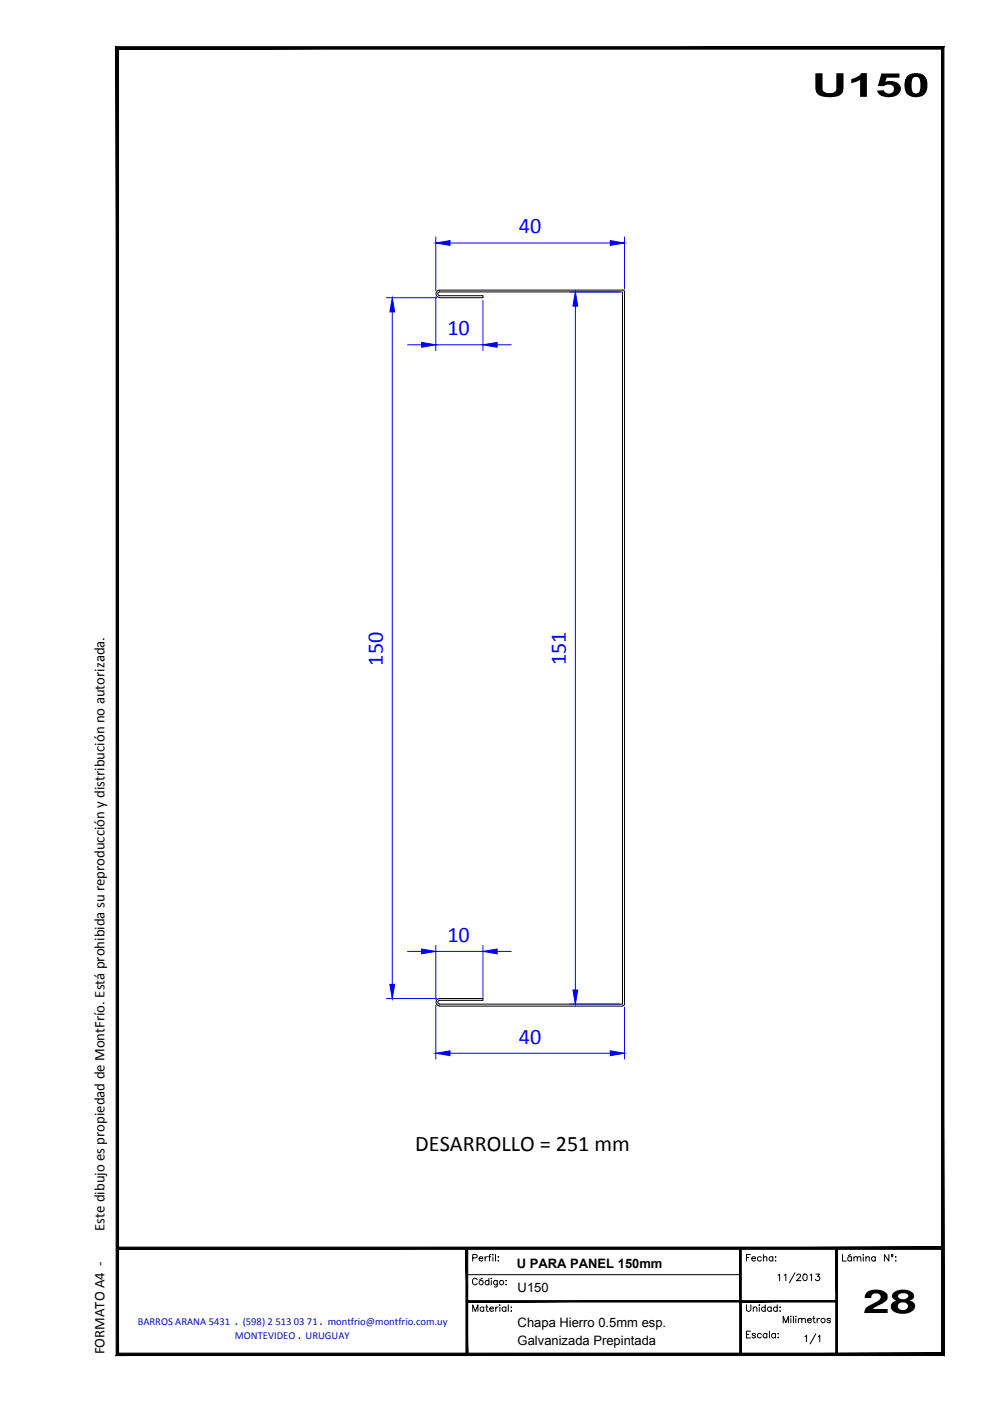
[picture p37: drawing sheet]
<svg xmlns="http://www.w3.org/2000/svg" width="210mm" height="297mm" viewBox="0 0 210 297" stroke-linecap="round" stroke-linejoin="round" font-family="sans-serif">
<defs><g id="words">
<g font-size="4.7" fill="#00f">
<text x="110" y="49.4">40</text>
<text x="94.9" y="71.1">10</text>
<text x="81.1" y="141.1" transform="rotate(-90 81.1 141.1)">150</text>
<text x="120" y="141.1" transform="rotate(-90 120 141.1)">151</text>
<text x="94.9" y="199.6">10</text>
<text x="110" y="221.3">40</text>
</g>
<text font-size="4.7" x="88" y="244.1">DESARROLLO = 251 mm</text>
<g font-size="3.1">
<text x="22.1" y="261" transform="rotate(-90 22.1 261)">Este dibujo es propiedad de MontFrío. Está prohibida su reproducción y distribución no autorizada.</text>
<text x="22.1" y="287.1" transform="rotate(-90 22.1 287.1)">FORMATO A4 -</text>
</g>
<g font-size="2.8">
<text x="109.6" y="268.8">U PARA PANEL 150mm</text>
<text x="109.8" y="273.9">U150</text>
<text x="109.8" y="281.3">Chapa Hierro 0.5mm esp.</text>
<text x="109.8" y="285.1">Galvanizada Prepintada</text>
</g>
<g font-size="2.2" fill="#0012ba">
<text x="29.2" y="281">BARROS ARANA 5431 . (598) 2 513 03 71 . montfrio@montfrio.com.uy</text>
<text x="49.8" y="283.8">MONTEVIDEO . URUGUAY</text>
</g>
</g></defs>
<g fill="none" stroke="#000" stroke-width=".21">
<path d="M93.2 61.9h38.8v151h-38.8M93.2 61.5h38.8l.4 .4M93.2 62.7h9.2v.4h-9.2M93.2 61.5a.78 .78 0 0 0-.8 .8 .78 .78 0 0 0 .8 .8M93.2 61.9a.4 .4 0 0 0-.4 .4 .4 .4 0 0 0 .4 .4M132.4 61.9v151l-.4 .4h-38.8M93.2 211.7h9.2v.4h-9.2M93.2 212.1a.4 .4 0 0 0-.4 .4 .4 .4 0 0 0 .4 .4M93.2 211.7a.78 .78 0 0 0-.8 .8 .78 .78 0 0 0 .8 .8M99 270.3h58M100.2 278v-1.4l.6 1.4 .5-1.4v1.4M100.2 266.7l.9-.1v-.5l-.9-.1v1.4"/>
<path d="M101.2 271.4a.5 .5 0 0 0-.6-.4 .5 .5 0 0 0-.4 .5v.4a.5 .5 0 0 0 .4 .5 .5 .5 0 0 0 .6-.3M101.6 266.8h.8a.46 .46 0 0 0-.5-.3 .46 .46 0 0 0-.4 .4 .46 .46 0 0 0 .4 .5l.5-.2M102.3 271l-.6 .3M102.6 277.3a.43 .43 0 0 0-.7-.1 .43 .43 0 0 0 0 .7 .43 .43 0 0 0 .7-.1M102.6 277.1v.9M102.9 266.4v1M103 277.1h.4M103.2 276.6v1.4h.3M103.4 266.4l-.5 .2v.2M103.6 266.4h.4M103.7 271.7a.45 .45 0 0 0-.7-.1 .45 .45 0 0 0 0 .7 .45 .45 0 0 0 .7-.1M103.7 271v1.4"/>
<path d="M103.8 277.5h.8a.42 .42 0 0 0-.6-.3 .42 .42 0 0 0-.1 .6l.3 .2 .4-.2M104.1 266h-.3v1.4M104.2 271v.1zM104.2 271.5v.9M104.5 266v.1zM104.5 266.5v.9M105.1 266v1.4M105.1 277.1v.9M105.4 271.5v1.3l-.2 .1-.4-.1M105.4 271.7a.45 .45 0 0 0-.6-.1 .45 .45 0 0 0 0 .7 .45 .45 0 0 0 .6-.1M105.6 266.5h.1zM105.6 267.3h.1z"/>
<path d="M105.6 277.1a.43 .43 0 0 0-.5 .4M105.9 276.7h.1zM106 277.2v.8M107.3 277.3a.45 .45 0 0 0-.7-.1 .45 .45 0 0 0 0 .7 .45 .45 0 0 0 .7-.1M107.3 271.5h.1zM107.3 272.3h.1zM107.3 277.1v.9M107.8 276.6v1.4M108.3 277.2h.1zM108.3 278h.1zM158.3 276.6v1.2l.4 .2h.3l.2-.4v-1M158.3 266.6h.5"/>
<path d="M159.1 266h-.8v1.4M159.4 266.8h.8a.42 .42 0 0 0-.6-.3 .42 .42 0 0 0-.1 .7l.2 .2 .5-.2M159.7 277.4l.3-.3 .4 .1 .1 .8M159.7 277.1v.9M161 276.6v.2zM161 277.2v.8M161.4 266.6a.45 .45 0 0 0-.7 0 .45 .45 0 0 0 0 .6 .45 .45 0 0 0 .7 0M161.9 266.7l.3-.3 .3 .1 .1 .9M161.9 266v1.4M162.2 277.3a.45 .45 0 0 0-.6-.1 .45 .45 0 0 0 0 .7 .45 .45 0 0 0 .6-.1M162.2 276.6v1.4M163.5 277.3a.45 .45 0 0 0-.6-.1 .45 .45 0 0 0 0 .7 .45 .45 0 0 0 .6-.1"/>
<path d="M163.5 277.1v.9M163.9 266.6a.45 .45 0 0 0-.7 0 .45 .45 0 0 0 0 .6 .45 .45 0 0 0 .7 0M163.9 266.4v1M164.4 266.5h.1zM164.5 267.3v.1zM164.8 277.3a.45 .45 0 0 0-.7-.1 .45 .45 0 0 0 0 .7 .45 .45 0 0 0 .7-.1M164.8 276.6v1.4M165 270.4l.3-.3v1.4M165.3 277.2h.2zM165.3 278h.2zM166.3 270.4l.3-.3v1.4M167.7 279.1v.1z"/>
<path d="M167.7 279.6v.9M168.2 279.1v1.4M168.6 269.8l-1.2 2.2M168.7 279.1v.1zM168.7 279.6v.9M168.9 270.4l.2-.2 .4-.1 .2 .4-.8 1h.9M169.3 279.8l.3-.3 .4 .1v.9M169.3 279.5v1M170 279.8l.3-.3 .4 .1 .1 .9M170.4 270.2l.4-.1a.77 .77 0 0 1 .3 .8 .77 .77 0 0 1-.5 .6 .89 .89 0 0 1-.2-1.3zM171.2 279.9h.8a.45 .45 0 0 0-.7-.3 .45 .45 0 0 0 .1 .8l.3 .1 .3-.3M171.8 270.4l.3-.3v1.4"/>
<path d="M172.3 279.5h.5M172.5 279.1v1.1l.4 .3M173 270.1h.8l-.5 .5a.47 .47 0 0 1 .5 .5 .47 .47 0 0 1-.4 .5 .47 .47 0 0 1-.5-.4M173.3 279.5v1M173.8 279.5a.43 .43 0 0 0-.5 .4M176.1 279.7l-.3-.2-.4 .1v.2l.6 .2 .1 .2-.3 .3-.5-.3M178.6 266v1.4h.8M180.4 266l-.5 .2M180.5 266.6a.45 .45 0 0 0-.6 0 .45 .45 0 0 0 0 .6 .45 .45 0 0 0 .6 0M180.5 266.4v1M181 266.7l.4-.3 .3 .1 .1 .9M181 266.4v1"/>
<path d="M181.8 266.7l.3-.3 .3 .1 .1 .9M183 266v.1zM183 266.5v.9M183.6 266.7l.3-.3 .4 .1v.9M183.6 266.4v1M185.6 266.6a.45 .45 0 0 0-.7 0 .45 .45 0 0 0 0 .6 .45 .45 0 0 0 .7 0M185.6 266.4v1M188.5 266v1.4l-1-1.4v1.4M189 266.4h.3M189.9 266.5h.1zM189.9 267.3h.1zM158.3 282.9h.5"/>
<path d="M159.1 282.2h-.8v1.5h.8M160.2 282.9a.4 .4 0 0 0-.4-.2 .4 .4 0 0 0-.3 .2l.6 .4 .1 .2a.4 .4 0 0 1-.4 .2 .4 .4 0 0 1-.3-.2M161.4 282.9a.45 .45 0 0 0-.7 0 .45 .45 0 0 0 0 .6 .45 .45 0 0 0 .7 0M162.6 282.9a.45 .45 0 0 0-.7 0 .45 .45 0 0 0 0 .6 .45 .45 0 0 0 .7 0M162.6 282.7v1M163.1 282.2v1.5M164.4 282.9a.45 .45 0 0 0-.7 0 .45 .45 0 0 0 0 .6 .45 .45 0 0 0 .7 0M164.4 282.7v1M164.9 282.8h.1zM164.9 283.6h.1zM166.1 280.5v-1.4l.5 1.4 .6-1.4v1.4M170.7 283.4l.3-.3v1.4"/>
<path d="M173 282.8l-1.2 2.1M173.5 283.4l.3-.3v1.4"/>
<circle cx="102" cy="271.9" r=".46"/>
<circle cx="106.3" cy="271.9" r=".45"/>
<circle cx="174.5" cy="280" r=".45"/>
<circle cx="189.2" cy="266.2" r=".18"/>
</g>
<g fill="none" stroke="#00f" stroke-width=".21">
<path d="M92.4 50.2v11.5M95.4 51.5h34M132.4 50.2v11.1M81.9 63.1h10.7M83.2 66.1v142.6M86.4 73.1h3M92.4 62.9v11.4M92.4 73.1h10M102.4 63.7v10.6M105.4 73.1h3M120.8 61.9h10.6M122 64.9v145"/>
<path d="M81.9 211.7h10.7M86.4 201.7h3M92.4 200.4v11.5M92.4 213.1v11.4M92.4 201.7h10M102.4 200.4v11.1M105.4 201.7h3M120.8 212.9h10.6M132.4 213.5v11M95.4 223.3h34"/>
</g>
<g fill="#00f" stroke="#00f" stroke-width=".21">
<path d="M121.5 209.9h1l-.5 3z"/>
<path d="M122 61.9l.5 3h-1z"/>
<path d="M129.4 51l3 .5-3 .5z"/>
<path d="M92.4 51.5l3-.5v1z"/>
<path d="M129.4 222.8l3 .5-3 .5z"/>
<path d="M92.4 223.3l3-.5v1z"/>
<path d="M102.4 201.7l3-.5v1z"/>
<path d="M89.4 201.2l3 .5-3 .5z"/>
<path d="M102.4 73.1l3-.5v1z"/>
<path d="M89.4 72.6l3 .5-3 .5z"/>
<path d="M82.7 208.7h1l-.5 3z"/>
<path d="M83.2 63.1l.5 3h-1z"/>
</g>
<g fill="#000">
<path d="M172.9 15.5h1.5v3.2a1.26 1.26 0 0 0 1.7 1 1.08 1.08 0 0 0 1.2-1.4v-2.8h1.5v3.3l-.1 .7-.3 .4-1.1 .6-1.1 .1-1.7-.1-.9-.3-.6-.7-.1-.6zM186.9 15.6h3.8v.9h-2.7l-.3 .8 1.6-.1 .7 .2 .6 .4 .4 1-.3 1-1.2 .7-1.7 .1-1.2-.4-.4-.5-.2-.5 1.4-.1a1.06 1.06 0 0 0 1.5 .7 1.06 1.06 0 0 0 .3-1.6l-.4-.3h-.7l-.8 .4-1.2-.1zM180.5 16.8l1.5-.6 .7-.7h1.1v5h-1.4v-3.6l-1.9 .8zM183.8 273.9l.9-.4 1.5-.1 .7 .2 .8 .4a1.32 1.32 0 0 1 .5 1.3 1.32 1.32 0 0 1-1 1l-1.7 .9-.4 .3h3.1v.9h-5l.2-.7 .4-.5 2.5-1.5a.82 .82 0 0 0 .4-1 .82 .82 0 0 0-1.1-.5 .82 .82 0 0 0-.9 1h-1.4l.2-.8z"/>
<path d="M192.3 16.1l1.1-.5 1.1-.1 1 .2 .6 .5 .5 1v1.4l-.2 .8-.5 .8-.6 .2-1.3 .2-.8-.2-1-.5-.4-1v-1l.1-1.1zM193.6 16.5l-.3 .9 .1 1.6a.89 .89 0 0 0 1 .8 .89 .89 0 0 0 .7-1.1v-1.6a.88 .88 0 0 0-1.5-.6z"/>
<path d="M189.3 274.2l.9-.6 .8-.2 1.4 .1 1 .5a.98 .98 0 0 1 .4 1.1 .98 .98 0 0 1-1 .7h.2a1.22 1.22 0 0 1 1 1.2 1.22 1.22 0 0 1-1 1.2l-1.2 .4-1.7-.2-.7-.4-.4-.3-.1-.8a1.47 1.47 0 0 1 1.1-1.1l-.2-.2a.9 .9 0 0 1-.5-1.4zM190.6 274.4a.77 .77 0 0 0 .1 .9 .77 .77 0 0 0 .9 .2 .66 .66 0 0 0 .8-.3 .66 .66 0 0 0-.1-.8l-1.1-.2zM190.5 276.4a.92 .92 0 0 0 .2 1.2 .92 .92 0 0 0 1.1 .1 .81 .81 0 0 0 .7-1 .81 .81 0 0 0-1-.6l-.5 .1z"/>
</g>
<g fill="#000" stroke="#000" stroke-width=".21">
<path d="M24.6 9.9l.5 .5 175-.5zM25.1 10.4l175-.5-.5 .5zM200.1 9.9l-.5 .5 .5 277zM199.6 10.4l.5 277-.5-.5zM24.6 287.4h175.5l-.5-.5zM24.6 287.4l.5-.5h174.5zM24.6 9.9v277.5l.5-.5zM24.6 9.9l.5 .5v276.5z"/>
<path d="M98.8 264.7l.4 22.4v-22.4zM98.8 264.7l.4 22.4h-.4z"/>
<path d="M99 276.1h58v-.3zM99 275.8h58l-58 .3z"/>
<path d="M156.8 264.7l.4 22.4v-22.4zM156.8 264.7l.4 22.4h-.4z"/>
<path d="M157 276.1h20.4v-.3zM157 275.8h20.4l-20.4 .3z"/>
<path d="M177.2 264.7l.4 22.4v-22.4zM177.2 264.7l.4 22.4h-.4z"/>
<path d="M24.9 264.9h175v-.5zM24.9 264.4h175l-175 .5z"/>
</g>
<use href="#words"/>
</svg>
